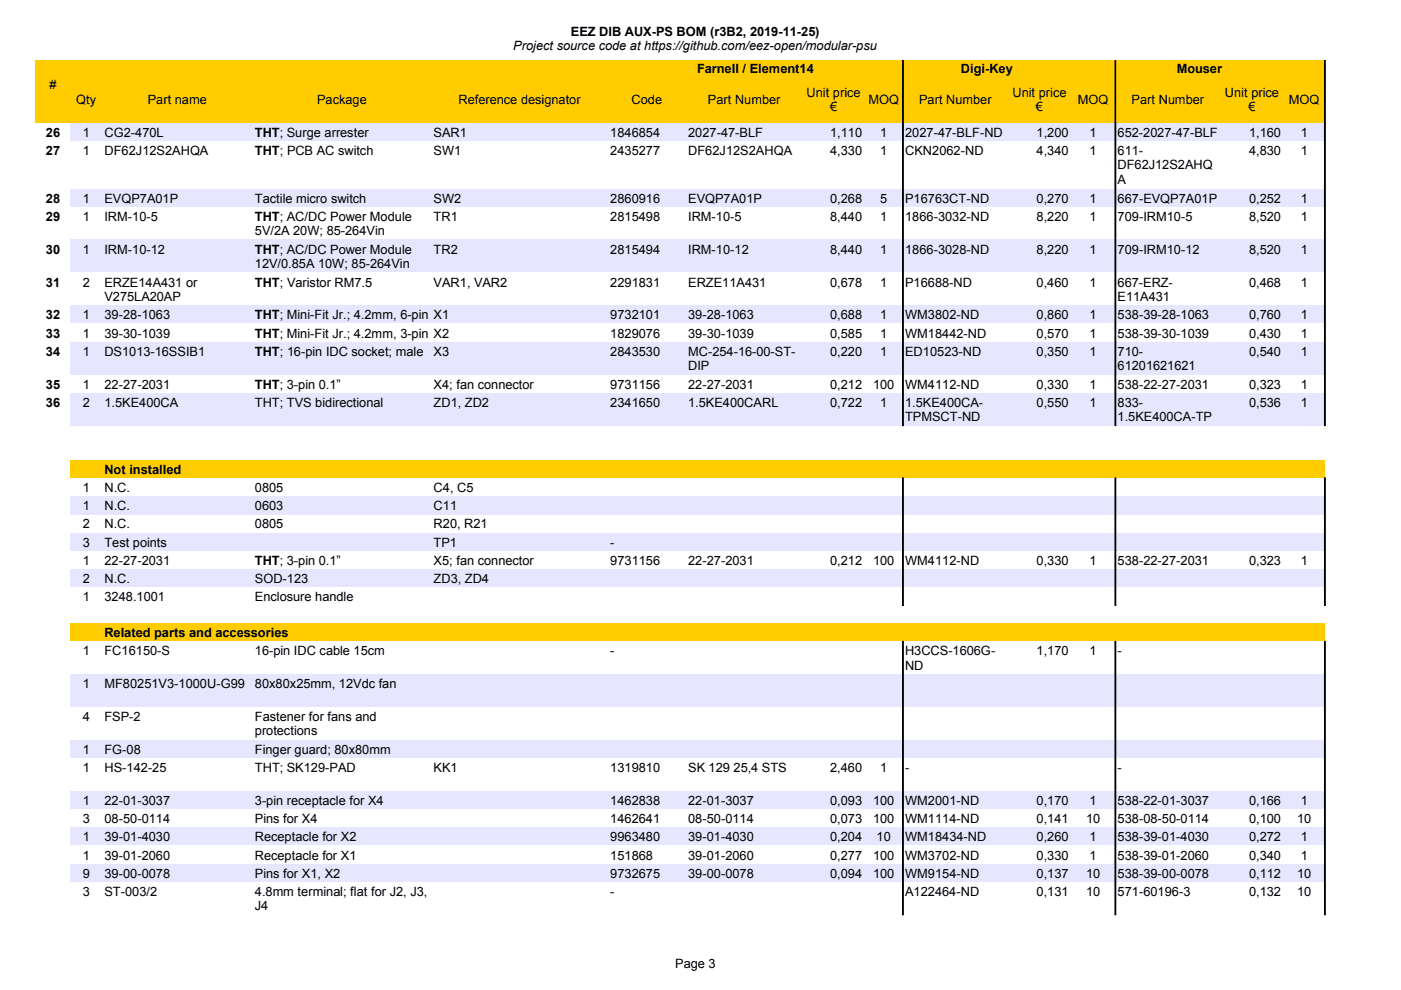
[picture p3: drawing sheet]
<svg xmlns="http://www.w3.org/2000/svg" width="297mm" height="210mm" viewBox="0 0 297 210" stroke-linecap="round" stroke-linejoin="round" font-family="sans-serif">
<defs><g id="words">
<g font-size="2.7">
<text x="108.8" y="10.6">Project source code at https://github.com/eez-open/modular-psu</text>
<text x="121" y="7.5">EEZ DIB AUX-PS BOM (r3B2, 2019-11-25)</text>
<text x="147.8" y="15.4">Farnell / Element14</text>
<text x="203.7" y="15.4">Digi-Key</text>
<text x="249.5" y="15.4">Mouser</text>
<text x="10.5" y="18.9">#</text>
<text x="16.2" y="22">Qty</text>
<text x="31.3" y="22">Part name</text>
<text x="67.2" y="22">Package</text>
<text x="97.2" y="22">Reference designator</text>
<text x="133.9" y="22">Code</text>
<text x="150.1" y="22">Part Number</text>
<text x="171" y="20.5">Unit price</text>
<text x="176" y="23.5">€</text>
<text x="184.1" y="22">MOQ</text>
<text x="194.9" y="22">Part Number</text>
<text x="214.7" y="20.5">Unit price</text>
<text x="219.6" y="23.5">€</text>
<text x="228.5" y="22">MOQ</text>
<text x="239.9" y="22">Part Number</text>
<text x="259.7" y="20.5">Unit price</text>
<text x="264.7" y="23.5">€</text>
<text x="273.3" y="22">MOQ</text>
<text x="9.7" y="29">26</text>
<text x="17.5" y="29">1</text>
<text x="22.2" y="29">CG2-470L</text>
<text x="54" y="29">THT; Surge arrester</text>
<text x="91.9" y="29">SAR1</text>
<text x="129.4" y="29">1846854</text>
<text x="145.9" y="29">2027-47-BLF</text>
<text x="176" y="29">1,110</text>
<text x="186.6" y="29">1</text>
<text x="191.9" y="29">2027-47-BLF-ND</text>
<text x="219.8" y="29">1,200</text>
<text x="231" y="29">1</text>
<text x="237" y="29">652-2027-47-BLF</text>
<text x="264.8" y="29">1,160</text>
<text x="275.8" y="29">1</text>
<text x="9.7" y="32.9">27</text>
<text x="17.5" y="32.9">1</text>
<text x="22.2" y="32.9">DF62J12S2AHQA</text>
<text x="54" y="32.9">THT; PCB AC switch</text>
<text x="91.9" y="32.9">SW1</text>
<text x="129.4" y="32.9">2435277</text>
<text x="145.9" y="32.9">DF62J12S2AHQA</text>
<text x="176" y="32.9">4,330</text>
<text x="186.6" y="32.9">1</text>
<text x="191.9" y="32.9">CKN2062-ND</text>
<text x="219.8" y="32.9">4,340</text>
<text x="231" y="32.9">1</text>
<text x="237" y="32.9">611-</text>
<text x="237" y="35.9">DF62J12S2AHQ</text>
<text x="264.8" y="32.9">4,830</text>
<text x="275.8" y="32.9">1</text>
<text x="237" y="38.9">A</text>
<text x="9.7" y="43">28</text>
<text x="9.7" y="46.8">29</text>
<text x="17.5" y="43">1</text>
<text x="17.5" y="46.8">1</text>
<text x="22.2" y="43">EVQP7A01P</text>
<text x="22.2" y="46.8">IRM-10-5</text>
<text x="54" y="43">Tactile micro switch</text>
<text x="54" y="46.8">THT; AC/DC Power Module</text>
<text x="91.9" y="43">SW2</text>
<text x="91.9" y="46.8">TR1</text>
<text x="129.4" y="43">2860916</text>
<text x="129.4" y="46.8">2815498</text>
<text x="145.9" y="43">EVQP7A01P</text>
<text x="145.9" y="46.8">IRM-10-5</text>
<text x="176" y="43">0,268</text>
<text x="176" y="46.8">8,440</text>
<text x="186.6" y="43">5</text>
<text x="186.6" y="46.8">1</text>
<text x="191.9" y="43">P16763CT-ND</text>
<text x="191.9" y="46.8">1866-3032-ND</text>
<text x="219.8" y="43">0,270</text>
<text x="219.8" y="46.8">8,220</text>
<text x="231" y="43">1</text>
<text x="231" y="46.8">1</text>
<text x="237" y="43">667-EVQP7A01P</text>
<text x="237" y="46.8">709-IRM10-5</text>
<text x="264.8" y="43">0,252</text>
<text x="264.8" y="46.8">8,520</text>
<text x="275.8" y="43">1</text>
<text x="275.8" y="46.8">1</text>
<text x="9.7" y="53.8">30</text>
<text x="17.5" y="53.8">1</text>
<text x="22.2" y="53.8">IRM-10-12</text>
<text x="54" y="49.8">5V/2A 20W; 85-264Vin</text>
<text x="54" y="53.8">THT; AC/DC Power Module</text>
<text x="91.9" y="53.8">TR2</text>
<text x="129.4" y="53.8">2815494</text>
<text x="145.9" y="53.8">IRM-10-12</text>
<text x="176" y="53.8">8,440</text>
<text x="186.6" y="53.8">1</text>
<text x="191.9" y="53.8">1866-3028-ND</text>
<text x="219.8" y="53.8">8,220</text>
<text x="231" y="53.8">1</text>
<text x="237" y="53.8">709-IRM10-12</text>
<text x="264.8" y="53.8">8,520</text>
<text x="275.8" y="53.8">1</text>
<text x="54" y="56.8">12V/0.85A 10W; 85-264Vin</text>
<text x="9.7" y="60.7">31</text>
<text x="17.5" y="60.7">2</text>
<text x="22.2" y="60.7">ERZE14A431 or</text>
<text x="22.2" y="63.8">V275LA20AP</text>
<text x="54" y="60.7">THT; Varistor RM7.5</text>
<text x="91.9" y="60.7">VAR1, VAR2</text>
<text x="129.4" y="60.7">2291831</text>
<text x="145.9" y="60.7">ERZE11A431</text>
<text x="176" y="60.7">0,678</text>
<text x="186.6" y="60.7">1</text>
<text x="191.9" y="60.7">P16688-ND</text>
<text x="219.8" y="60.7">0,460</text>
<text x="231" y="60.7">1</text>
<text x="237" y="60.7">667-ERZ-</text>
<text x="237" y="63.8">E11A431</text>
<text x="264.8" y="60.7">0,468</text>
<text x="275.8" y="60.7">1</text>
<text x="9.7" y="67.7">32</text>
<text x="9.7" y="71.6">33</text>
<text x="17.5" y="67.7">1</text>
<text x="17.5" y="71.6">1</text>
<text x="22.2" y="67.7">39-28-1063</text>
<text x="22.2" y="71.6">39-30-1039</text>
<text x="54" y="67.7">THT; Mini-Fit Jr.; 4.2mm, 6-pin X1</text>
<text x="54" y="71.6">THT; Mini-Fit Jr.; 4.2mm, 3-pin X2</text>
<text x="129.4" y="67.7">9732101</text>
<text x="129.4" y="71.6">1829076</text>
<text x="145.9" y="67.7">39-28-1063</text>
<text x="145.9" y="71.6">39-30-1039</text>
<text x="176" y="67.7">0,688</text>
<text x="176" y="71.6">0,585</text>
<text x="186.6" y="67.7">1</text>
<text x="186.6" y="71.6">1</text>
<text x="191.9" y="67.7">WM3802-ND</text>
<text x="191.9" y="71.6">WM18442-ND</text>
<text x="219.8" y="67.7">0,860</text>
<text x="219.8" y="71.6">0,570</text>
<text x="231" y="67.7">1</text>
<text x="231" y="71.6">1</text>
<text x="237" y="67.7">538-39-28-1063</text>
<text x="237" y="71.6">538-39-30-1039</text>
<text x="264.8" y="67.7">0,760</text>
<text x="264.8" y="71.6">0,430</text>
<text x="275.8" y="67.7">1</text>
<text x="275.8" y="71.6">1</text>
<text x="9.7" y="75.4">34</text>
<text x="17.5" y="75.4">1</text>
<text x="22.2" y="75.4">DS1013-16SSIB1</text>
<text x="54" y="75.4">THT; 16-pin IDC socket; male</text>
<text x="91.9" y="75.4">X3</text>
<text x="129.4" y="75.4">2843530</text>
<text x="145.9" y="75.4">MC-254-16-00-ST-</text>
<text x="176" y="75.4">0,220</text>
<text x="186.6" y="75.4">1</text>
<text x="191.9" y="75.4">ED10523-ND</text>
<text x="219.8" y="75.4">0,350</text>
<text x="231" y="75.4">1</text>
<text x="237" y="75.4">710-</text>
<text x="264.8" y="75.4">0,540</text>
<text x="275.8" y="75.4">1</text>
<text x="9.7" y="82.4">35</text>
<text x="17.5" y="82.4">1</text>
<text x="22.2" y="82.4">22-27-2031</text>
<text x="54" y="82.4">THT; 3-pin 0.1”</text>
<text x="91.9" y="82.4">X4; fan connector</text>
<text x="129.4" y="82.4">9731156</text>
<text x="145.9" y="82.4">22-27-2031</text>
<text x="145.9" y="78.5">DIP</text>
<text x="176" y="82.4">0,212</text>
<text x="185.1" y="82.4">100</text>
<text x="191.9" y="82.4">WM4112-ND</text>
<text x="219.8" y="82.4">0,330</text>
<text x="231" y="82.4">1</text>
<text x="237" y="82.4">538-22-27-2031</text>
<text x="237" y="78.5">61201621621</text>
<text x="264.8" y="82.4">0,323</text>
<text x="275.8" y="82.4">1</text>
<text x="9.7" y="86.3">36</text>
<text x="17.5" y="86.3">2</text>
<text x="22.2" y="86.3">1.5KE400CA</text>
<text x="54" y="86.3">THT; TVS bidirectional</text>
<text x="91.9" y="86.3">ZD1, ZD2</text>
<text x="129.4" y="86.3">2341650</text>
<text x="145.9" y="86.3">1.5KE400CARL</text>
<text x="176" y="86.3">0,722</text>
<text x="186.6" y="86.3">1</text>
<text x="191.9" y="86.3">1.5KE400CA-</text>
<text x="191.9" y="89.3">TPMSCT-ND</text>
<text x="219.8" y="86.3">0,550</text>
<text x="231" y="86.3">1</text>
<text x="237" y="86.3">833-</text>
<text x="237" y="89.3">1.5KE400CA-TP</text>
<text x="264.8" y="86.3">0,536</text>
<text x="275.8" y="86.3">1</text>
<text x="22.2" y="100.4">Not installed</text>
<text x="17.5" y="104.3">1</text>
<text x="22.2" y="104.3">N.C.</text>
<text x="54" y="104.3">0805</text>
<text x="91.9" y="104.3">C4, C5</text>
<text x="17.5" y="108.2">1</text>
<text x="17.5" y="112">2</text>
<text x="22.2" y="108.2">N.C.</text>
<text x="22.2" y="112">N.C.</text>
<text x="54" y="108.2">0603</text>
<text x="54" y="112">0805</text>
<text x="91.9" y="108.2">C11</text>
<text x="91.9" y="112">R20, R21</text>
<text x="17.5" y="116">3</text>
<text x="17.5" y="119.8">1</text>
<text x="22.2" y="119.8">22-27-2031</text>
<text x="22.2" y="116">Test points</text>
<text x="54" y="119.8">THT; 3-pin 0.1”</text>
<text x="91.9" y="116">TP1</text>
<text x="91.9" y="119.8">X5; fan connector</text>
<text x="129.4" y="116">-</text>
<text x="129.4" y="119.8">9731156</text>
<text x="145.9" y="119.8">22-27-2031</text>
<text x="176" y="119.8">0,212</text>
<text x="185.1" y="119.8">100</text>
<text x="191.9" y="119.8">WM4112-ND</text>
<text x="219.8" y="119.8">0,330</text>
<text x="231" y="119.8">1</text>
<text x="237" y="119.8">538-22-27-2031</text>
<text x="264.8" y="119.8">0,323</text>
<text x="275.8" y="119.8">1</text>
<text x="17.5" y="123.6">2</text>
<text x="22.2" y="123.6">N.C.</text>
<text x="54" y="123.6">SOD-123</text>
<text x="91.9" y="123.6">ZD3, ZD4</text>
<text x="17.5" y="127.5">1</text>
<text x="22.2" y="127.5">3248.1001</text>
<text x="54" y="127.5">Enclosure handle</text>
<text x="22.2" y="135">Related parts and accessories</text>
<text x="17.5" y="139">1</text>
<text x="22.2" y="139">FC16150-S</text>
<text x="54" y="139">16-pin IDC cable 15cm</text>
<text x="129.4" y="139">-</text>
<text x="191.9" y="139">H3CCS-1606G-</text>
<text x="191.9" y="142">ND</text>
<text x="219.8" y="139">1,170</text>
<text x="231" y="139">1</text>
<text x="237" y="139">-</text>
<text x="17.5" y="145.9">1</text>
<text x="22.2" y="145.9">MF80251V3-1000U-G99</text>
<text x="54" y="145.9">80x80x25mm, 12Vdc fan</text>
<text x="17.5" y="152.9">4</text>
<text x="22.2" y="152.9">FSP-2</text>
<text x="54" y="152.9">Fastener for fans and</text>
<text x="54" y="155.9">protections</text>
<text x="17.5" y="159.9">1</text>
<text x="22.2" y="159.9">FG-08</text>
<text x="54" y="159.9">Finger guard; 80x80mm</text>
<text x="17.5" y="163.7">1</text>
<text x="22.2" y="163.7">HS-142-25</text>
<text x="54" y="163.7">THT; SK129-PAD</text>
<text x="91.9" y="163.7">KK1</text>
<text x="129.4" y="163.7">1319810</text>
<text x="145.9" y="163.7">SK 129 25,4 STS</text>
<text x="176" y="163.7">2,460</text>
<text x="186.6" y="163.7">1</text>
<text x="191.9" y="163.7">-</text>
<text x="237" y="163.7">-</text>
<text x="17.5" y="170.7">1</text>
<text x="22.2" y="170.7">22-01-3037</text>
<text x="54" y="170.7">3-pin receptacle for X4</text>
<text x="129.4" y="170.7">1462838</text>
<text x="145.9" y="170.7">22-01-3037</text>
<text x="176" y="170.7">0,093</text>
<text x="185.1" y="170.7">100</text>
<text x="191.9" y="170.7">WM2001-ND</text>
<text x="219.8" y="170.7">0,170</text>
<text x="231" y="170.7">1</text>
<text x="237" y="170.7">538-22-01-3037</text>
<text x="264.8" y="170.7">0,166</text>
<text x="275.8" y="170.7">1</text>
<text x="17.5" y="174.6">3</text>
<text x="17.5" y="178.4">1</text>
<text x="22.2" y="174.6">08-50-0114</text>
<text x="22.2" y="178.4">39-01-4030</text>
<text x="54" y="174.6">Pins for X4</text>
<text x="54" y="178.4">Receptacle for X2</text>
<text x="129.4" y="174.6">1462641</text>
<text x="129.4" y="178.4">9963480</text>
<text x="145.9" y="174.6">08-50-0114</text>
<text x="145.9" y="178.4">39-01-4030</text>
<text x="176" y="174.6">0,073</text>
<text x="176" y="178.4">0,204</text>
<text x="185.1" y="174.6">100</text>
<text x="185.8" y="178.4">10</text>
<text x="191.9" y="174.6">WM1114-ND</text>
<text x="191.9" y="178.4">WM18434-ND</text>
<text x="219.8" y="174.6">0,141</text>
<text x="219.8" y="178.4">0,260</text>
<text x="230.3" y="174.6">10</text>
<text x="231" y="178.4">1</text>
<text x="237" y="174.6">538-08-50-0114</text>
<text x="237" y="178.4">538-39-01-4030</text>
<text x="264.8" y="174.6">0,100</text>
<text x="264.8" y="178.4">0,272</text>
<text x="275" y="174.6">10</text>
<text x="275.8" y="178.4">1</text>
<text x="17.5" y="182.2">1</text>
<text x="22.2" y="182.2">39-01-2060</text>
<text x="54" y="182.2">Receptacle for X1</text>
<text x="129.4" y="182.2">151868</text>
<text x="145.9" y="182.2">39-01-2060</text>
<text x="176" y="182.2">0,277</text>
<text x="185.1" y="182.2">100</text>
<text x="191.9" y="182.2">WM3702-ND</text>
<text x="219.8" y="182.2">0,330</text>
<text x="231" y="182.2">1</text>
<text x="237" y="182.2">538-39-01-2060</text>
<text x="264.8" y="182.2">0,340</text>
<text x="275.8" y="182.2">1</text>
<text x="17.5" y="186.1">9</text>
<text x="17.5" y="189.9">3</text>
<text x="22.2" y="186.1">39-00-0078</text>
<text x="22.2" y="189.9">ST-003/2</text>
<text x="54" y="186.1">Pins for X1, X2</text>
<text x="54" y="189.9">4.8mm terminal; flat for J2, J3,</text>
<text x="129.4" y="186.1">9732675</text>
<text x="129.4" y="189.9">-</text>
<text x="145.9" y="186.1">39-00-0078</text>
<text x="176" y="186.1">0,094</text>
<text x="185.1" y="186.1">100</text>
<text x="191.9" y="186.1">WM9154-ND</text>
<text x="191.9" y="189.9">A122464-ND</text>
<text x="219.8" y="186.1">0,137</text>
<text x="219.8" y="189.9">0,131</text>
<text x="230.3" y="186.1">10</text>
<text x="230.3" y="189.9">10</text>
<text x="237" y="186.1">538-39-00-0078</text>
<text x="237" y="189.9">571-60196-3</text>
<text x="264.8" y="186.1">0,112</text>
<text x="264.8" y="189.9">0,132</text>
<text x="275" y="186.1">10</text>
<text x="275" y="189.9">10</text>
<text x="54" y="193">J4</text>
<text x="143.2" y="205.3">Page 3</text>
</g>
</g></defs>
<path d="M7.6 12.8h273.3v13.2h-273.3z" fill-rule="evenodd" fill="#fc0"/>
<g fill="#000" stroke="#000" stroke-width=".21">
<path d="M191.3 12.8h.2v13.3h-.2z" fill-rule="evenodd"/>
<path d="M236.4 12.8h.2v13.3h-.2z" fill-rule="evenodd"/>
<path d="M280.8 12.8h.2v13.3h-.2z" fill-rule="evenodd"/>
</g>
<g fill="#e6e6ff">
<path d="M14.9 26.1h266v3.8h-266z" fill-rule="evenodd"/>
<path d="M14.9 40h266v3.8h-266z" fill-rule="evenodd"/>
<path d="M14.9 50.8h266v6.9h-266z" fill-rule="evenodd"/>
<path d="M14.9 64.8h266v3.8h-266z" fill-rule="evenodd"/>
<path d="M14.9 72.5h266v6.9h-266z" fill-rule="evenodd"/>
<path d="M14.9 83.3h266v6.9h-266z" fill-rule="evenodd"/>
</g>
<path d="M14.9 97.6h266v3.7h-266z" fill-rule="evenodd" fill="#fc0"/>
<g fill="#e6e6ff">
<path d="M14.9 105.2h266v3.9h-266z" fill-rule="evenodd"/>
<path d="M14.9 113h266v3.8h-266z" fill-rule="evenodd"/>
<path d="M14.9 120.7h266v3.8h-266z" fill-rule="evenodd"/>
</g>
<path d="M14.9 132.2h266v3.8h-266z" fill-rule="evenodd" fill="#fc0"/>
<g fill="#e6e6ff">
<path d="M14.9 142.9h266v7h-266z" fill-rule="evenodd"/>
<path d="M14.9 156.9h266v3.8h-266z" fill-rule="evenodd"/>
<path d="M14.9 167.7h266v3.9h-266z" fill-rule="evenodd"/>
<path d="M14.9 175.4h266v3.8h-266z" fill-rule="evenodd"/>
<path d="M14.9 183.1h266v3.8h-266z" fill-rule="evenodd"/>
</g>
<g fill="#000" stroke="#000" stroke-width=".21">
<path d="M191.3 26.1h.2v64.1h-.2z" fill-rule="evenodd"/>
<path d="M236.4 26.1h.2v64.1h-.2z" fill-rule="evenodd"/>
<path d="M280.8 26.1h.2v64.1h-.2z" fill-rule="evenodd"/>
<path d="M191.3 101.3h.2v27.1h-.2z" fill-rule="evenodd"/>
<path d="M236.4 101.3h.2v27.1h-.2z" fill-rule="evenodd"/>
<path d="M280.8 101.3h.2v27.1h-.2z" fill-rule="evenodd"/>
<path d="M191.3 136h.2v58h-.2z" fill-rule="evenodd"/>
<path d="M236.4 136h.2v58h-.2z" fill-rule="evenodd"/>
<path d="M280.8 136h.2v58h-.2z" fill-rule="evenodd"/>
</g>
<use href="#words"/>
</svg>
